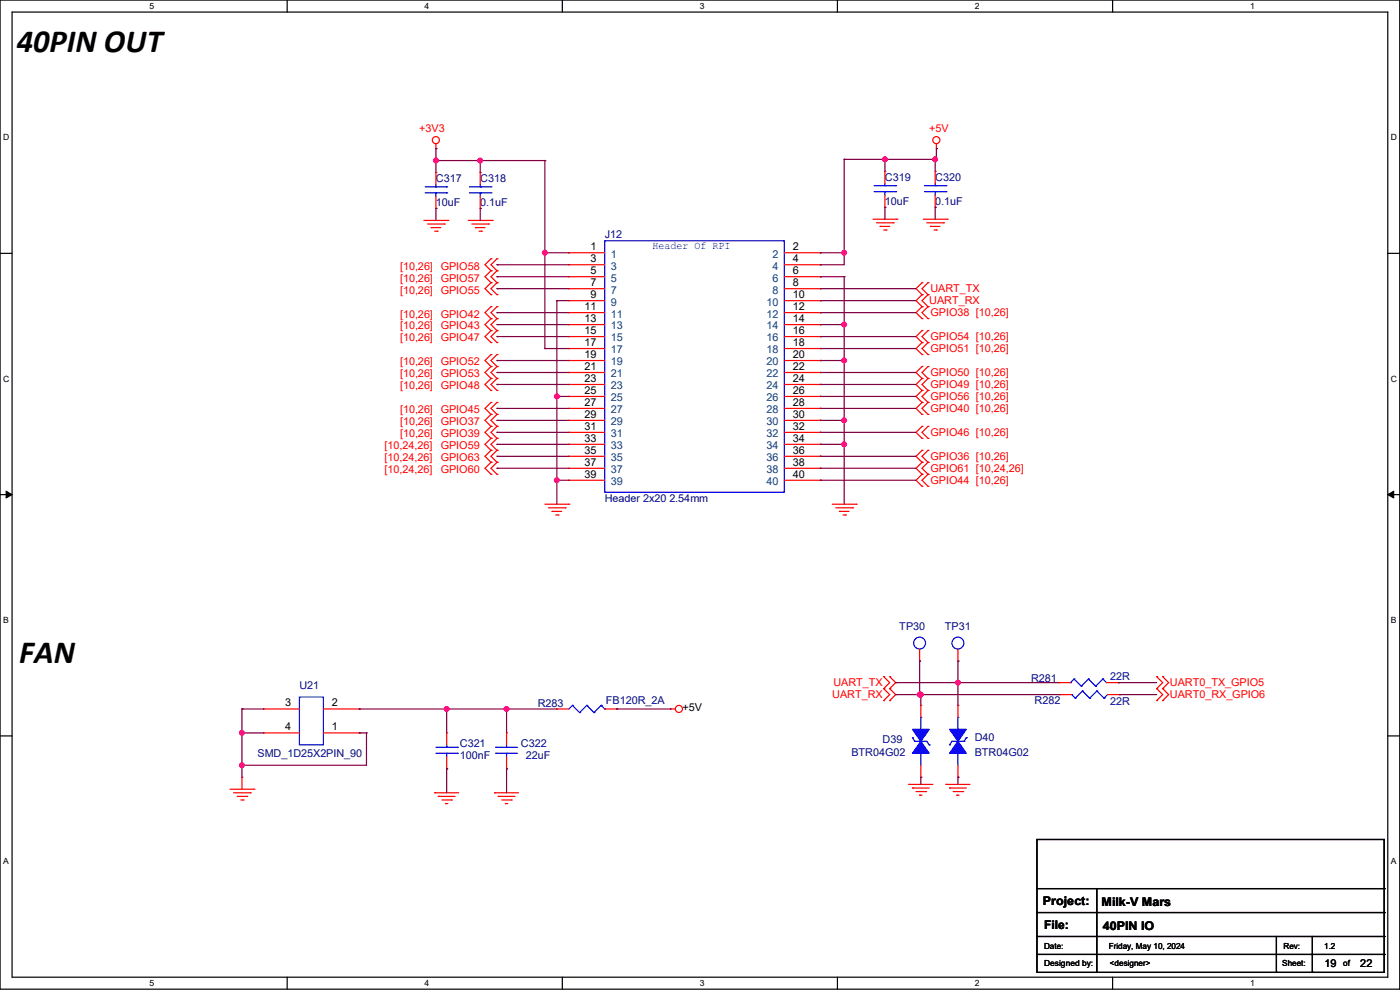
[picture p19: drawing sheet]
<svg xmlns="http://www.w3.org/2000/svg" width="297mm" height="210mm" viewBox="0 0 297 210" stroke-linecap="round" stroke-linejoin="round" font-family="sans-serif">
<defs><g id="words">
<g font-size="6.9">
<text x="3.6" y="11.1">40PIN OUT</text>
<text x="4.1" y="140.7">FAN</text>
</g>
<g font-size="2.5">
<text x="221.2" y="191.9">Project:</text>
<text x="221.5" y="197">File:</text>
<text x="233.7" y="192.1">Milk-V Mars</text>
<text x="233.9" y="197.2">40PIN IO</text>
</g>
<g font-size="2.3" fill="#f00">
<text x="88.9" y="28">+3V3</text>
<text x="197.1" y="28">+5V</text>
<text x="84.9" y="57.2">[10,26]</text>
<text x="84.9" y="59.7">[10,26]</text>
<text x="93.5" y="57.2">GPIO58</text>
<text x="93.5" y="59.7">GPIO57</text>
<text x="84.9" y="62.3">[10,26]</text>
<text x="93.5" y="62.3">GPIO55</text>
<text x="197.1" y="64.6">UART_RX</text>
<text x="197.4" y="62">UART_TX</text>
<text x="84.9" y="69.9">[10,26]</text>
<text x="84.9" y="67.4">[10,26]</text>
<text x="93.5" y="69.9">GPIO43</text>
<text x="93.5" y="67.4">GPIO42</text>
<text x="197.4" y="67.1">GPIO38 [10,26]</text>
<text x="84.9" y="77.5">[10,26]</text>
<text x="84.9" y="72.4">[10,26]</text>
<text x="93.5" y="77.5">GPIO52</text>
<text x="93.5" y="72.4">GPIO47</text>
<text x="197.4" y="74.7">GPIO51 [10,26]</text>
<text x="197.4" y="72.2">GPIO54 [10,26]</text>
<text x="84.9" y="82.6">[10,26]</text>
<text x="84.9" y="80.1">[10,26]</text>
<text x="93.5" y="82.6">GPIO48</text>
<text x="93.5" y="80.1">GPIO53</text>
<text x="197.4" y="79.8">GPIO50 [10,26]</text>
<text x="197.4" y="82.3">GPIO49 [10,26]</text>
<text x="84.9" y="87.7">[10,26]</text>
<text x="93.5" y="87.7">GPIO45</text>
<text x="197.4" y="84.9">GPIO56 [10,26]</text>
<text x="197.4" y="87.4">GPIO40 [10,26]</text>
<text x="81.6" y="95.3">[10,24,26]</text>
<text x="84.9" y="90.2">[10,26]</text>
<text x="84.9" y="92.8">[10,26]</text>
<text x="93.5" y="90.2">GPIO37</text>
<text x="93.5" y="92.8">GPIO39</text>
<text x="93.5" y="95.3">GPIO59</text>
<text x="197.4" y="92.5">GPIO46 [10,26]</text>
<text x="81.6" y="100.4">[10,24,26]</text>
<text x="81.6" y="97.8">[10,24,26]</text>
<text x="93.5" y="100.4">GPIO60</text>
<text x="93.5" y="97.8">GPIO63</text>
<text x="197.4" y="100.1">GPIO61 [10,24,26]</text>
<text x="197.4" y="97.6">GPIO36 [10,26]</text>
<text x="197.4" y="102.7">GPIO44 [10,26]</text>
<text x="176.6" y="148.1">UART_RX</text>
<text x="176.8" y="145.6">UART_TX</text>
<text x="248.2" y="145.6">UART0_TX_GPIO5</text>
<text x="248.2" y="148.1">UART0_RX_GPIO6</text>
</g>
<g font-size="2.3" fill="#000080">
<text x="92.5" y="38.7">C317</text>
<text x="101.9" y="38.7">C318</text>
<text x="187.7" y="38.4">C319</text>
<text x="198.4" y="38.4">C320</text>
<text x="92.5" y="43.7">10uF</text>
<text x="101.9" y="43.7">0.1uF</text>
<text x="187.7" y="43.5">10uF</text>
<text x="198.4" y="43.5">0.1uF</text>
<text x="128.3" y="50.6">J12</text>
<text x="128.3" y="106.5">Header 2x20 2.54mm</text>
<text x="190.8" y="133.6">TP30</text>
<text x="200.4" y="133.6">TP31</text>
<text x="63.5" y="146.1">U21</text>
<text x="114.1" y="149.9">R283</text>
<text x="128.6" y="149.4">FB120R_2A</text>
<text x="218.7" y="144.6">R281</text>
<text x="219.5" y="149.4">R282</text>
<text x="235.5" y="149.6">22R</text>
<text x="235.5" y="144.3">22R</text>
<text x="54.6" y="160.6">SMD_1D25X2PIN_90</text>
<text x="97.6" y="158.5">C321</text>
<text x="97.6" y="161.1">100nF</text>
<text x="110.5" y="158.5">C322</text>
<text x="111.5" y="161.1">22uF</text>
<text x="180.6" y="160.3">BTR04G02</text>
<text x="187.2" y="157.5">D39</text>
<text x="206.8" y="157.3">D40</text>
<text x="206.8" y="160.3">BTR04G02</text>
</g>
<g font-size="2.3">
<text x="125.3" y="53.1">1</text>
<text x="168.2" y="53.1">2</text>
<text x="125.3" y="55.6">3</text>
<text x="125.3" y="58.2">5</text>
<text x="168.2" y="55.6">4</text>
<text x="168.2" y="58.2">6</text>
<text x="124" y="65.8">11</text>
<text x="125.3" y="60.7">7</text>
<text x="125.3" y="63.2">9</text>
<text x="168.2" y="60.7">8</text>
<text x="168.2" y="63.2">10</text>
<text x="168.2" y="65.8">12</text>
<text x="124" y="68.3">13</text>
<text x="124" y="70.9">15</text>
<text x="168.2" y="68.3">14</text>
<text x="168.2" y="70.9">16</text>
<text x="124" y="73.4">17</text>
<text x="124" y="75.9">19</text>
<text x="168.2" y="73.4">18</text>
<text x="168.2" y="75.9">20</text>
<text x="124" y="78.5">21</text>
<text x="124" y="81">23</text>
<text x="124" y="83.6">25</text>
<text x="168.2" y="78.5">22</text>
<text x="168.2" y="81">24</text>
<text x="168.2" y="83.6">26</text>
<text x="124" y="86.1">27</text>
<text x="124" y="88.6">29</text>
<text x="168.2" y="86.1">28</text>
<text x="168.2" y="88.6">30</text>
<text x="124" y="91.2">31</text>
<text x="124" y="93.7">33</text>
<text x="168.2" y="91.2">32</text>
<text x="168.2" y="93.7">34</text>
<text x="124" y="96.3">35</text>
<text x="124" y="98.8">37</text>
<text x="124" y="101.3">39</text>
<text x="168.2" y="96.3">36</text>
<text x="168.2" y="98.8">38</text>
<text x="168.2" y="101.3">40</text>
<text x="60.5" y="149.9">3</text>
<text x="70.4" y="149.9">2</text>
<text x="60.5" y="154.9">4</text>
<text x="70.4" y="154.9">1</text>
<text x="144.8" y="150.9">+5V</text>
<text x="281" y="205">19</text>
<text x="288.6" y="205">22</text>
</g>
<text font-size="2.3" fill="#00f" x="138.5" y="52.9">Header Of RPI</text>
<g font-size="2.3" fill="#004080">
<text x="129.6" y="54.7">1</text>
<text x="129.6" y="57.2">3</text>
<text x="129.6" y="59.7">5</text>
<text x="163.9" y="54.7">2</text>
<text x="163.9" y="57.2">4</text>
<text x="163.9" y="59.7">6</text>
<text x="129.6" y="62.3">7</text>
<text x="129.6" y="64.8">9</text>
<text x="162.6" y="64.8">10</text>
<text x="163.9" y="62.3">8</text>
<text x="129.6" y="67.4">11</text>
<text x="129.6" y="69.9">13</text>
<text x="162.6" y="67.4">12</text>
<text x="162.6" y="69.9">14</text>
<text x="129.6" y="72.4">15</text>
<text x="129.6" y="75">17</text>
<text x="129.6" y="77.5">19</text>
<text x="162.6" y="72.4">16</text>
<text x="162.6" y="75">18</text>
<text x="162.6" y="77.5">20</text>
<text x="129.6" y="80.1">21</text>
<text x="129.6" y="82.6">23</text>
<text x="162.6" y="80.1">22</text>
<text x="162.6" y="82.6">24</text>
<text x="129.6" y="85.1">25</text>
<text x="129.6" y="87.7">27</text>
<text x="162.6" y="85.1">26</text>
<text x="162.6" y="87.7">28</text>
<text x="129.6" y="90.2">29</text>
<text x="129.6" y="92.8">31</text>
<text x="129.6" y="95.3">33</text>
<text x="162.6" y="90.2">30</text>
<text x="162.6" y="92.8">32</text>
<text x="162.6" y="95.3">34</text>
<text x="129.6" y="97.8">35</text>
<text x="129.6" y="100.4">37</text>
<text x="162.6" y="97.8">36</text>
<text x="162.6" y="100.4">38</text>
<text x="129.6" y="102.9">39</text>
<text x="162.6" y="102.9">40</text>
</g>
<g font-size="1.8">
<text x="31.7" y="1.9">5</text>
<text x="90.1" y="1.9">4</text>
<text x="148.5" y="1.9">3</text>
<text x="206.8" y="1.9">2</text>
<text x="265.2" y="1.9">1</text>
<text x=".7" y="29.8">D</text>
<text x="295.1" y="29.8">D</text>
<text x=".7" y="81">C</text>
<text x="295.1" y="81">C</text>
<text x=".7" y="132.1">B</text>
<text x="295.1" y="132.1">B</text>
<text x=".7" y="183.3">A</text>
<text x="295.1" y="183.3">A</text>
<text x="221.5" y="201.3">Date:</text>
<text x="235.2" y="201.3">Friday, May 10, 2024</text>
<text x="272.3" y="201.3">Rev:</text>
<text x="280.9" y="201.3">1.2</text>
<text x="31.7" y="209.2">5</text>
<text x="90.1" y="209.2">4</text>
<text x="148.5" y="209.2">3</text>
<text x="206.8" y="209.2">2</text>
<text x="221.5" y="204.8">Designed by:</text>
<text x="235.5" y="204.8">&lt;designer&gt;</text>
<text x="265.2" y="209.2">1</text>
<text x="272" y="204.8">Sheet:</text>
<text x="285" y="204.8">of</text>
</g>
</g></defs>
<path d="M0 0h296.9v209.8h-296.9zM2.6 2.6h291.8v204.7h-291.8z" fill="none" stroke="#000" stroke-width=".25"/>
<g fill="#fff">
<path d="M31.7 .3h1v2h-1z"/>
<path d="M31.7 207.5h1v2.1h-1z"/>
</g>
<path d="M60.9 0v2.6M60.9 207.3v2.5" fill="none" stroke="#000" stroke-width=".25"/>
<g fill="#fff">
<path d="M90.1 .3h1v2h-1z"/>
<path d="M90.1 207.5h1v2.1h-1z"/>
</g>
<path d="M119.3 0v2.6M119.3 207.3v2.5" fill="none" stroke="#000" stroke-width=".25"/>
<g fill="#fff">
<path d="M148.5 .3h1v2h-1z"/>
<path d="M148.5 207.5h1v2.1h-1z"/>
</g>
<path d="M177.7 0v2.6M177.7 207.3v2.5" fill="none" stroke="#000" stroke-width=".25"/>
<g fill="#fff">
<path d="M206.8 .3h1v2h-1z"/>
<path d="M206.8 207.5h1v2.1h-1z"/>
</g>
<path d="M236 0v2.6M236 207.3v2.5" fill="none" stroke="#000" stroke-width=".25"/>
<g fill="#fff">
<path d="M265.2 .3h1v2h-1z"/>
<path d="M265.2 207.5h1v2.1h-1z"/>
<path d="M.7 28.2h1.2v2h-1.2z"/>
<path d="M295 28.2h1.3v2h-1.3z"/>
<path d="M.7 79.3h1.2v2.1h-1.2z"/>
<path d="M295 79.3h1.3v2.1h-1.3z"/>
</g>
<path d="M0 53.7h2.6M294.4 53.7h2.5" fill="none" stroke="#000" stroke-width=".25"/>
<g fill="#fff">
<path d="M.7 130.5h1.2v2h-1.2z"/>
<path d="M295 130.5h1.2v2h-1.2z"/>
</g>
<path d="M0 104.9h2.6M294.4 104.9h2.5" fill="none" stroke="#000" stroke-width=".25"/>
<path d="M1.3 104.2l1.3 .7-1.3 .7zM294.4 104.9l1.3-.7v1.4z" fill="#000" stroke="#000" stroke-width=".21"/>
<g fill="#fff">
<path d="M.7 181.7h1.2v2h-1.2z"/>
<path d="M295 181.7h1.2v2h-1.2z"/>
</g>
<g fill="none" stroke="#000" stroke-width=".25">
<path d="M0 156.1h2.6M294.4 156.1h2.5M220 178.1h73.6v28.2h-73.6zM220 188.5h73.6M220 193.6h73.6M220 198.6h73.6M232.7 188.5v17.8M270.8 198.6v7.7M278.4 198.6v7.7M293.6 188.5h.1M293.6 193.6h.1M293.6 198.6h.1"/>
<path d="M220 202.5h73.6M232.7 206.3h.1M270.8 206.3h.1M278.4 206.3h.1M293.6 202.5h.1"/>
</g>
<g fill="none" stroke="#f00" stroke-width=".25">
<path d="M92.5 31.5h.1M92.5 36.6h.1M92.5 30.5v1M92.5 36.6v2.5M101.9 36.6h.1M101.9 36.6v2.5M187.7 36.3h.1M187.7 36.3v2.6M198.4 36.3h.1M198.4 36.3v2.6M198.6 31.5h.1M198.6 30.5v1"/>
<path d="M89.9 46.8h5.1M90.7 47.5h3.6M91.5 48.3h.1M91.5 48.3h2M92.2 49h.5M92.5 44.2h.1M92.5 41.7v2.5M92.7 49h.1M94.3 47.5h.1M95 46.8h.1M99.3 46.8h5.1M100.1 47.5h3.6"/>
<path d="M100.9 48.3h.1M100.9 48.3h2M101.6 49h.5M101.9 44.2h.1M101.9 41.7v2.5M102.1 49h.1M103.7 47.5h.1M104.2 54.9h.1M104.2 57.4h.1M104.2 60h.1M104.2 54.9l-1.3 1.3 1.3 1.2M104.2 57.4l-1.3 1.3 1.3 1.3"/>
<path d="M104.2 60l-1.3 1.2 1.3 1.3M104.4 46.8h.1M105.4 54.9h.1M105.4 57.4h.1M105.4 60h.1M105.4 54.9l-1.2 1.3 1.2 1.2M105.4 57.4l-1.2 1.3 1.2 1.3M105.4 60l-1.2 1.2 1.2 1.3M120.7 53.6h.1M120.7 56.2h.1M120.7 58.7h.1M120.7 53.6h7.6"/>
<path d="M120.7 56.2h7.6M120.7 58.7h7.6M166.4 53.6h7.6M166.4 56.2h7.6M166.4 58.7h7.6M174 53.6h.1M174 56.2h.1M174 58.7h.1M185.2 46.5h5.1M185.9 47.3h3.6M186.7 48h.1M186.7 48h2"/>
<path d="M187.5 48.8h.5M187.7 44h.1M187.7 41.4v2.6M188 48.8h.1M189.5 47.3h.1M190.3 46.5h.1M195.6 60h.1M195.6 60l-1.3 1.2 1.3 1.3M195.9 46.5h5M196.6 47.3h3.6M196.9 60h.1M196.9 60l-1.3 1.2 1.3 1.3"/>
<path d="M197.4 48h.1M197.4 48h2M198.1 48.8h.5M198.4 44h.1M198.4 41.4v2.6M198.6 48.8h.1M200.2 47.3h.1M200.9 46.5h.1M104.2 67.6h.1M104.2 70.1h.1M104.2 65h.1M104.2 62.5h.1"/>
<path d="M104.2 75.2h.1M104.2 77.7h.1M104.2 72.7h.1M104.2 67.6l-1.3 1.3 1.3 1.2M104.2 65l-1.3 1.3 1.3 1.3M104.2 75.2l-1.3 1.3 1.3 1.2M104.2 77.7l-1.3 1.3 1.3 1.3M104.2 70.1l-1.3 1.3 1.3 1.3M105.4 67.6h.1M105.4 70.1h.1M105.4 65h.1M105.4 62.5h.1"/>
<path d="M105.4 75.2h.1M105.4 77.7h.1M105.4 72.7h.1M105.4 67.6l-1.2 1.3 1.2 1.2M105.4 65l-1.2 1.3 1.2 1.3M105.4 75.2l-1.2 1.3 1.2 1.2M105.4 77.7l-1.2 1.3 1.2 1.3M105.4 70.1l-1.2 1.3 1.2 1.3M120.7 61.2h.1M120.7 63.8h.1M120.7 66.3h.1M120.7 68.9h.1"/>
<path d="M120.7 71.4h.1M120.7 73.9h.1M120.7 76.5h.1M120.7 79h.1M120.7 61.2h7.6M120.7 63.8h7.6M120.7 66.3h7.6M120.7 68.9h7.6M120.7 71.4h7.6M120.7 73.9h7.6M120.7 76.5h7.6M120.7 79h7.6"/>
<path d="M166.4 61.2h7.6M166.4 63.8h7.6M166.4 66.3h7.6M166.4 68.9h7.6M166.4 71.4h7.6M166.4 73.9h7.6M166.4 76.5h7.6M166.4 79h7.6M174 61.2h.1M174 63.8h.1M174 66.3h.1M174 68.9h.1"/>
<path d="M174 71.4h.1M174 73.9h.1M174 76.5h.1M174 79h.1M195.6 62.5h.1M195.6 65h.1M195.6 72.7h.1M195.6 75.2h.1M195.6 70.1h.1M195.6 67.6h.1M195.6 77.7h.1M195.6 62.5l-1.3 1.3 1.3 1.2"/>
<path d="M195.6 72.7l-1.3 1.2 1.3 1.3M195.6 70.1l-1.3 1.3 1.3 1.3M195.6 65l-1.3 1.3 1.3 1.3M195.6 77.7l-1.3 1.3 1.3 1.3M196.9 62.5h.1M196.9 65h.1M196.9 75.2h.1M196.9 72.7h.1M196.9 70.1h.1M196.9 67.6h.1M196.9 77.7h.1M196.9 62.5l-1.3 1.3 1.3 1.2"/>
<path d="M196.9 72.7l-1.3 1.2 1.3 1.3M196.9 70.1l-1.3 1.3 1.3 1.3M196.9 65l-1.3 1.3 1.3 1.3M196.9 77.7l-1.3 1.3 1.3 1.3M104.2 87.9h.1M104.2 90.4h.1M104.2 93h.1M104.2 85.4h.1M104.2 98.1h.1M104.2 80.3h.1M104.2 82.8h.1M104.2 95.5h.1"/>
<path d="M104.2 87.9l-1.3 1.3 1.3 1.2M104.2 90.4l-1.3 1.3 1.3 1.3M104.2 85.4l-1.3 1.2 1.3 1.3M104.2 98.1l-1.3 1.2 1.3 1.3M104.2 80.3l-1.3 1.3 1.3 1.2M104.2 93l-1.3 1.3 1.3 1.2M104.2 95.5l-1.3 1.3 1.3 1.3M105.4 87.9h.1M105.4 90.4h.1M105.4 93h.1M105.4 85.4h.1M105.4 98.1h.1"/>
<path d="M105.4 80.3h.1M105.4 82.8h.1M105.4 95.5h.1M105.4 87.9l-1.2 1.3 1.2 1.2M105.4 90.4l-1.2 1.3 1.2 1.3M105.4 85.4l-1.2 1.2 1.2 1.3M105.4 98.1l-1.2 1.2 1.2 1.3M105.4 80.3l-1.2 1.3 1.2 1.2M105.4 93l-1.2 1.3 1.2 1.2M105.4 95.5l-1.2 1.3 1.2 1.3M120.7 81.6h.1M120.7 84.1h.1"/>
<path d="M120.7 86.6h.1M120.7 89.2h.1M120.7 91.7h.1M120.7 94.3h.1M120.7 96.8h.1M120.7 99.3h.1M120.7 81.6h7.6M120.7 84.1h7.6M120.7 86.6h7.6M120.7 89.2h7.6M120.7 91.7h7.6M120.7 94.3h7.6"/>
<path d="M120.7 96.8h7.6M120.7 99.3h7.6M166.4 81.6h7.6M166.4 84.1h7.6M166.4 86.6h7.6M166.4 89.2h7.6M166.4 91.7h7.6M166.4 94.3h7.6M166.4 96.8h7.6M166.4 99.3h7.6M174 81.6h.1M174 84.1h.1"/>
<path d="M174 86.6h.1M174 89.2h.1M174 91.7h.1M174 94.3h.1M174 96.8h.1M174 99.3h.1M195.6 82.8h.1M195.6 85.4h.1M195.6 98.1h.1M195.6 80.3h.1M195.6 90.4h.1M195.6 93h.1"/>
<path d="M195.6 95.5h.1M195.6 87.9h.1M195.6 82.8l-1.3 1.3 1.3 1.3M195.6 98.1l-1.3 1.2 1.3 1.3M195.6 80.3l-1.3 1.3 1.3 1.2M195.6 90.4l-1.3 1.3 1.3 1.3M195.6 95.5l-1.3 1.3 1.3 1.3M195.6 85.4l-1.3 1.2 1.3 1.3M196.9 85.4h.1M196.9 82.8h.1M196.9 98.1h.1M196.9 80.3h.1"/>
<path d="M196.9 93h.1M196.9 90.4h.1M196.9 95.5h.1M196.9 87.9h.1M196.9 82.8l-1.3 1.3 1.3 1.3M196.9 98.1l-1.3 1.2 1.3 1.3M196.9 80.3l-1.3 1.3 1.3 1.2M196.9 90.4l-1.3 1.3 1.3 1.3M196.9 95.5l-1.3 1.3 1.3 1.3M196.9 85.4l-1.3 1.2 1.3 1.3M104.2 100.6h.1M105.4 100.6h.1"/>
<path d="M115.6 107h5.1M116.4 107.7h3.5M117.1 108.5h.1M117.1 108.5h2M117.9 109.2h.5M118.4 109.2h.1M119.9 107.7h.1M120.7 107h.1M120.7 101.9h.1M120.7 101.9h7.6M166.4 101.9h7.6M174 101.9h.1"/>
<path d="M176.6 107h5M177.3 107.7h3.6M178.1 108.5h.1M178.1 108.5h2M178.8 109.2h.5M179.3 109.2h.1M180.9 107.7h.1M181.6 107h.1M195.6 100.6h.1M195.6 103.1h.1M195.6 100.6l-1.3 1.3 1.3 1.2M196.9 100.6h.1"/>
<path d="M196.9 103.1h.1M196.9 100.6l-1.3 1.3 1.3 1.2M195.1 137.7v2.5M203.2 137.7v2.5M55.9 150.4h.1M55.9 155.5h.1M55.9 150.4h7.6M55.9 155.5h7.6M68.6 150.4h7.6M68.6 155.5h7.6M76.2 155.5h.1M76.2 150.4h.1"/>
<path d="M94.8 155.5h.1M94.8 155.5v2.5M107.5 155.5h.1M107.5 155.5v2.5M118.1 150.4h.1M118.1 150.4h2.6M128.3 150.4h2.5M130.8 150.4h.1M142.3 150.4h.1M142.3 150.4h1M187.5 146.1h.1M187.5 143.5h.1"/>
<path d="M187.5 148.6h.1M187.5 143.5l1.2 1.3-1.2 1.3M187.5 146.1l1.2 1.2-1.2 1.3M188.7 143.5h.1M188.7 146.1h.1M188.7 148.6h.1M188.7 143.5l1.3 1.3-1.3 1.3M188.7 146.1l1.3 1.2-1.3 1.3M195.1 140.2h.1M195.3 149.6h.1M195.3 149.6v2.6M203.2 140.2h.1"/>
<path d="M203.2 149.6h.1M203.2 149.6v2.6M224.6 144.8h.1M224.6 144.8h2.5M224.8 147.3h.1M224.8 147.3h2.6M234.7 144.8h2.6M235 147.3h2.5M237.3 144.8h.1M237.5 147.3h.1M245.4 143.5h.1M245.4 146.1h.1"/>
<path d="M245.4 148.6h.1M245.4 143.5l1.3 1.3-1.3 1.3M245.4 146.1l1.3 1.2-1.3 1.3M246.7 143.5h.1M246.7 146.1h.1M246.7 148.6h.1M246.7 143.5l1.2 1.3-1.2 1.3M246.7 146.1l1.2 1.2-1.2 1.3M48.8 167.4h5.1M49.6 168.2h3.5M50.3 168.9h2M51.1 169.7h.5"/>
<path d="M51.3 164.9h.1M51.3 164.9v2.5M51.6 169.7h.1M52.3 168.9h.1M53.1 168.2h.1M53.9 167.4h.1M92.2 168.2h.1M92.2 168.2h5.1M93 168.9h.1M93 168.9h3.5M93.7 169.7h2.1M94.5 170.5h.1"/>
<path d="M94.5 170.5h.5M94.8 163.1h.1M94.8 160.5v2.6M95.8 169.7h.1M104.9 168.2h.1M104.9 168.2h5.1M105.7 168.9h.1M105.7 168.9h3.5M106.4 169.7h2.1M107.2 170.5h.1M107.2 170.5h.5M107.5 163.1h.1"/>
<path d="M107.5 160.5v2.6M108.5 169.7h.1M192.8 166.4h.1M192.8 166.4h5.1M193.6 167.2h.1M193.6 167.2h3.5M194.3 167.9h2.1M195.1 168.7h.1M195.1 168.7h.5M195.3 164.9h.1M195.3 162.3v2.6M196.4 167.9h.1"/>
<path d="M200.7 166.4h.1M200.7 166.4h5.1M201.4 167.2h.1M201.4 167.2h3.6M202.2 167.9h2M203 168.7h.1M203 168.7h.5M203.2 164.9h.1M203.2 162.3v2.6M204.2 167.9h.1"/>
<circle cx="92.5" cy="29.7" r=".75"/>
<circle cx="198.6" cy="29.7" r=".75"/>
<circle cx="144" cy="150.4" r=".75"/>
</g>
<g fill="none" stroke="#00f" stroke-width=".25">
<path d="M90.2 39.6h4.6M92.5 39.6h.1M92.5 39.1v.5M94.8 39.6h.1M99.6 39.6h4.6M101.9 39.6h.1M101.9 39.1v.5M104.2 39.6h.1M185.4 39.4h4.6M187.7 39.4h.1M187.7 38.9v.5M190 39.4h.1"/>
<path d="M196.1 39.4h4.6M198.4 39.4h.1M198.4 38.9v.5M200.7 39.4h.1M90.2 40.9h4.6M92.5 40.9h.1M92.5 40.9v.8M94.8 40.9h.1M99.6 40.9h4.6M101.9 40.9h.1M101.9 40.9v.8M104.2 40.9h.1"/>
<path d="M128.3 51.1h38.1v53.3h-38.1zM185.4 40.7h4.6M187.7 40.7h.1M187.7 40.7v.7M190 40.7h.1M196.1 40.7h4.6M198.4 40.7h.1M198.4 40.7v.7M200.7 40.7h.1M63.5 147.8h5.1v10.2h-5.1zM92.5 159.8h4.5M92.5 158.5h4.5"/>
<path d="M94.8 158.5h.1M94.8 159.8h.1M94.8 158v.5M94.8 159.8v.7M97 159.8h.1M97 158.5h.1M105.2 159.8h.1M105.2 158.5h.1M105.2 159.8h4.5M105.2 158.5h4.5M107.5 158.5h.1M107.5 159.8h.1"/>
<path d="M107.5 158v.5M107.5 159.8v.7M121.4 149.6h.1M121.4 149.6l-.7 .8M121.4 149.6l1.6 1.6M123 151.2h.1M124.5 149.6h.1M124.5 149.6l-1.5 1.6M124.5 149.6l1.5 1.6M126 151.2h.1M127.5 149.6h.1M127.5 149.6l-1.5 1.6"/>
<path d="M127.5 149.6l.8 .8M128.3 150.4h.1M193.6 156.5h.1M193.6 156.5l.5 .7M194.1 157.2h.1M194.1 157.2h2.5l.5 .8M195.3 159.8h.1M195.3 152.2h.1M195.3 152.2v2.5M195.3 159.8v2.5M197.1 158h.1M201.4 158h.1"/>
<path d="M203.2 159.8h.1M203.2 152.2h.1M203.2 152.2v2.5M203.2 159.8v2.5M204.5 157.2h.1M204.5 157.2h-2.5l-.6 .8M205 156.5h.1M205 156.5l-.5 .7M227.1 144.8h.1M227.4 147.3h.1M227.4 147.3l.7 .8M227.9 144h.1"/>
<path d="M227.9 144l1.5 1.6M227.9 144l-.8 .8M228.1 148.1h.1M229.4 145.6h.1M229.6 146.6h.1M229.6 146.6l1.6 1.5M229.6 146.6l-1.5 1.5M230.9 144h.1M230.9 144l1.5 1.6M230.9 144l-1.5 1.6M231.2 148.1h.1M232.4 145.6h.1"/>
<path d="M232.7 146.6h.1M232.7 146.6l1.5 1.5M232.7 146.6l-1.5 1.5M234 144h.1M234 144l.7 .8M234 144l-1.6 1.6M234.2 148.1h.1M235 147.3l-.8 .8"/>
<circle cx="195.1" cy="136.4" r="1.26"/>
<circle cx="203.2" cy="136.4" r="1.26"/>
</g>
<g fill="#00f" stroke="#00f" stroke-width=".25">
<path d="M203.2 157.2l1.8 2.6h-3.6z" fill-rule="evenodd"/>
<path d="M201.4 154.7h3.6l-1.8 2.5z" fill-rule="evenodd"/>
<path d="M195.3 157.2l1.8 2.6h-3.5z" fill-rule="evenodd"/>
<path d="M193.6 154.7h3.5l-1.8 2.5z" fill-rule="evenodd"/>
</g>
<g fill="none" stroke="#800040" stroke-width=".25">
<path d="M92.5 31.5h.1M92.5 34.1h.1M92.5 34.1h23.1M92.5 31.5v5.1M101.9 34.1h.1M101.9 34.1v2.5M115.6 34.1h.1M115.6 34.1v39.8M179.1 33.8h.1M179.1 33.8v22.4h-5.1M187.7 33.8h.1M187.7 33.8v2.5"/>
<path d="M198.4 33.8h.1M198.4 33.8v2.5M198.6 31.5h.1M198.6 31.5v2.3h-19.5M92.5 44.2h.1M92.5 44.2v2.6M101.9 44.2h.1M101.9 44.2v2.6M105.4 58.7h.1M105.4 56.2h.1M105.4 58.7h15.3M105.4 56.2h15.3"/>
<path d="M115.6 53.6h.1M115.6 53.6h5.1M174 58.7h.1M174 56.2h.1M174 53.6h.1M174 53.6h5.1M174 58.7h5.1M179.1 58.7h.1M179.1 53.6h.1M179.1 58.7v48.3M187.7 44h.1M187.7 44v2.5"/>
<path d="M198.4 44h.1M198.4 44v2.5M105.4 61.2h.1M105.4 66.3h.1M105.4 68.9h.1M105.4 71.4h.1M105.4 76.5h.1M105.4 79h.1M105.4 68.9h15.3M105.4 61.2h15.3M105.4 76.5h15.3M105.4 66.3h15.3"/>
<path d="M105.4 71.4h15.3M105.4 79h15.3M115.6 73.9h.1M115.6 73.9h5.1M118.1 63.8h.1M118.1 63.8v43.2M118.1 63.8h2.6M174 68.9h.1M174 61.2h.1M174 76.5h.1M174 66.3h.1M174 71.4h.1"/>
<path d="M174 73.9h.1M174 79h.1M174 63.8h.1M174 73.9h20.3M174 63.8h20.3M174 68.9h5.1M174 61.2h20.3M174 76.5h5.1M174 66.3h20.3M174 71.4h20.3M174 79h20.3M179.1 68.9h.1"/>
<path d="M179.1 76.5h.1M105.4 86.6h.1M105.4 89.2h.1M105.4 91.7h.1M105.4 94.3h.1M105.4 81.6h.1M105.4 96.8h.1M105.4 99.3h.1M105.4 89.2h15.3M105.4 94.3h15.3M105.4 81.6h15.3M105.4 86.6h15.3"/>
<path d="M105.4 91.7h15.3M105.4 96.8h15.3M105.4 99.3h15.3M118.1 84.1h.1M118.1 84.1h2.6M174 89.2h.1M174 94.3h.1M174 81.6h.1M174 84.1h.1M174 86.6h.1M174 91.7h.1M174 96.8h.1"/>
<path d="M174 99.3h.1M174 84.1h20.3M174 89.2h5.1M174 94.3h5.1M174 81.6h20.3M174 86.6h20.3M174 91.7h20.3M174 96.8h20.3M174 99.3h20.3M179.1 89.2h.1M179.1 94.3h.1M118.1 101.9h.1"/>
<path d="M118.1 101.9h2.6M174 101.9h.1M174 101.9h20.3M51.3 150.4h.1M51.3 155.5h.1M51.3 150.4h4.6M51.3 150.4v14.5M51.3 155.5h4.6M76.2 150.4h.1M76.2 155.5h.1M76.2 150.4h41.9M76.2 155.5h1.5"/>
<path d="M77.7 155.5h.1M77.7 155.5v6.8h-26.4M94.8 150.4h.1M94.8 150.4v5.1M107.5 150.4h.1M107.5 150.4v5.1M130.8 150.4h.1M130.8 150.4h11.5M190 147.3h.1M190 144.8h.1M190 147.3h34.8M190 144.8h34.6"/>
<path d="M195.1 147.3h.1M195.1 140.2h.1M195.1 140.2v7.1M195.3 147.3h.1M195.3 147.3v2.3M203.2 144.8h.1M203.2 140.2h.1M203.2 140.2v9.4M237.3 144.8h.1M237.3 144.8h8.1M237.5 147.3h.1M237.5 147.3h7.9"/>
<path d="M51.3 162.3h.1M94.8 163.1h.1M94.8 163.1v5.1M107.5 163.1h.1M107.5 163.1v5.1M195.3 164.9h.1M195.3 164.9v1.5M203.2 164.9h.1M203.2 164.9v1.5"/>
</g>
<g fill="#f0f" stroke="#f0f" stroke-width=".25">
<circle cx="51.3" cy="162.3" r=".5"/>
<circle cx="51.3" cy="155.5" r=".5"/>
<circle cx="107.5" cy="150.4" r=".5"/>
<circle cx="195.1" cy="147.3" r=".5"/>
<circle cx="203.2" cy="144.8" r=".5"/>
<circle cx="195.3" cy="147.3" r=".5"/>
<circle cx="94.8" cy="150.4" r=".5"/>
<circle cx="115.6" cy="53.6" r=".5"/>
<circle cx="118.1" cy="101.9" r=".5"/>
<circle cx="118.1" cy="84.1" r=".5"/>
<circle cx="179.1" cy="68.8" r=".5"/>
<circle cx="179.1" cy="94.2" r=".5"/>
<circle cx="179.1" cy="89.2" r=".5"/>
<circle cx="179.1" cy="76.5" r=".5"/>
<circle cx="179.1" cy="53.6" r=".5"/>
<circle cx="101.9" cy="34" r=".5"/>
<circle cx="187.7" cy="33.8" r=".5"/>
<circle cx="198.4" cy="33.8" r=".5"/>
<circle cx="92.5" cy="34" r=".5"/>
</g>
<use href="#words"/>
</svg>
